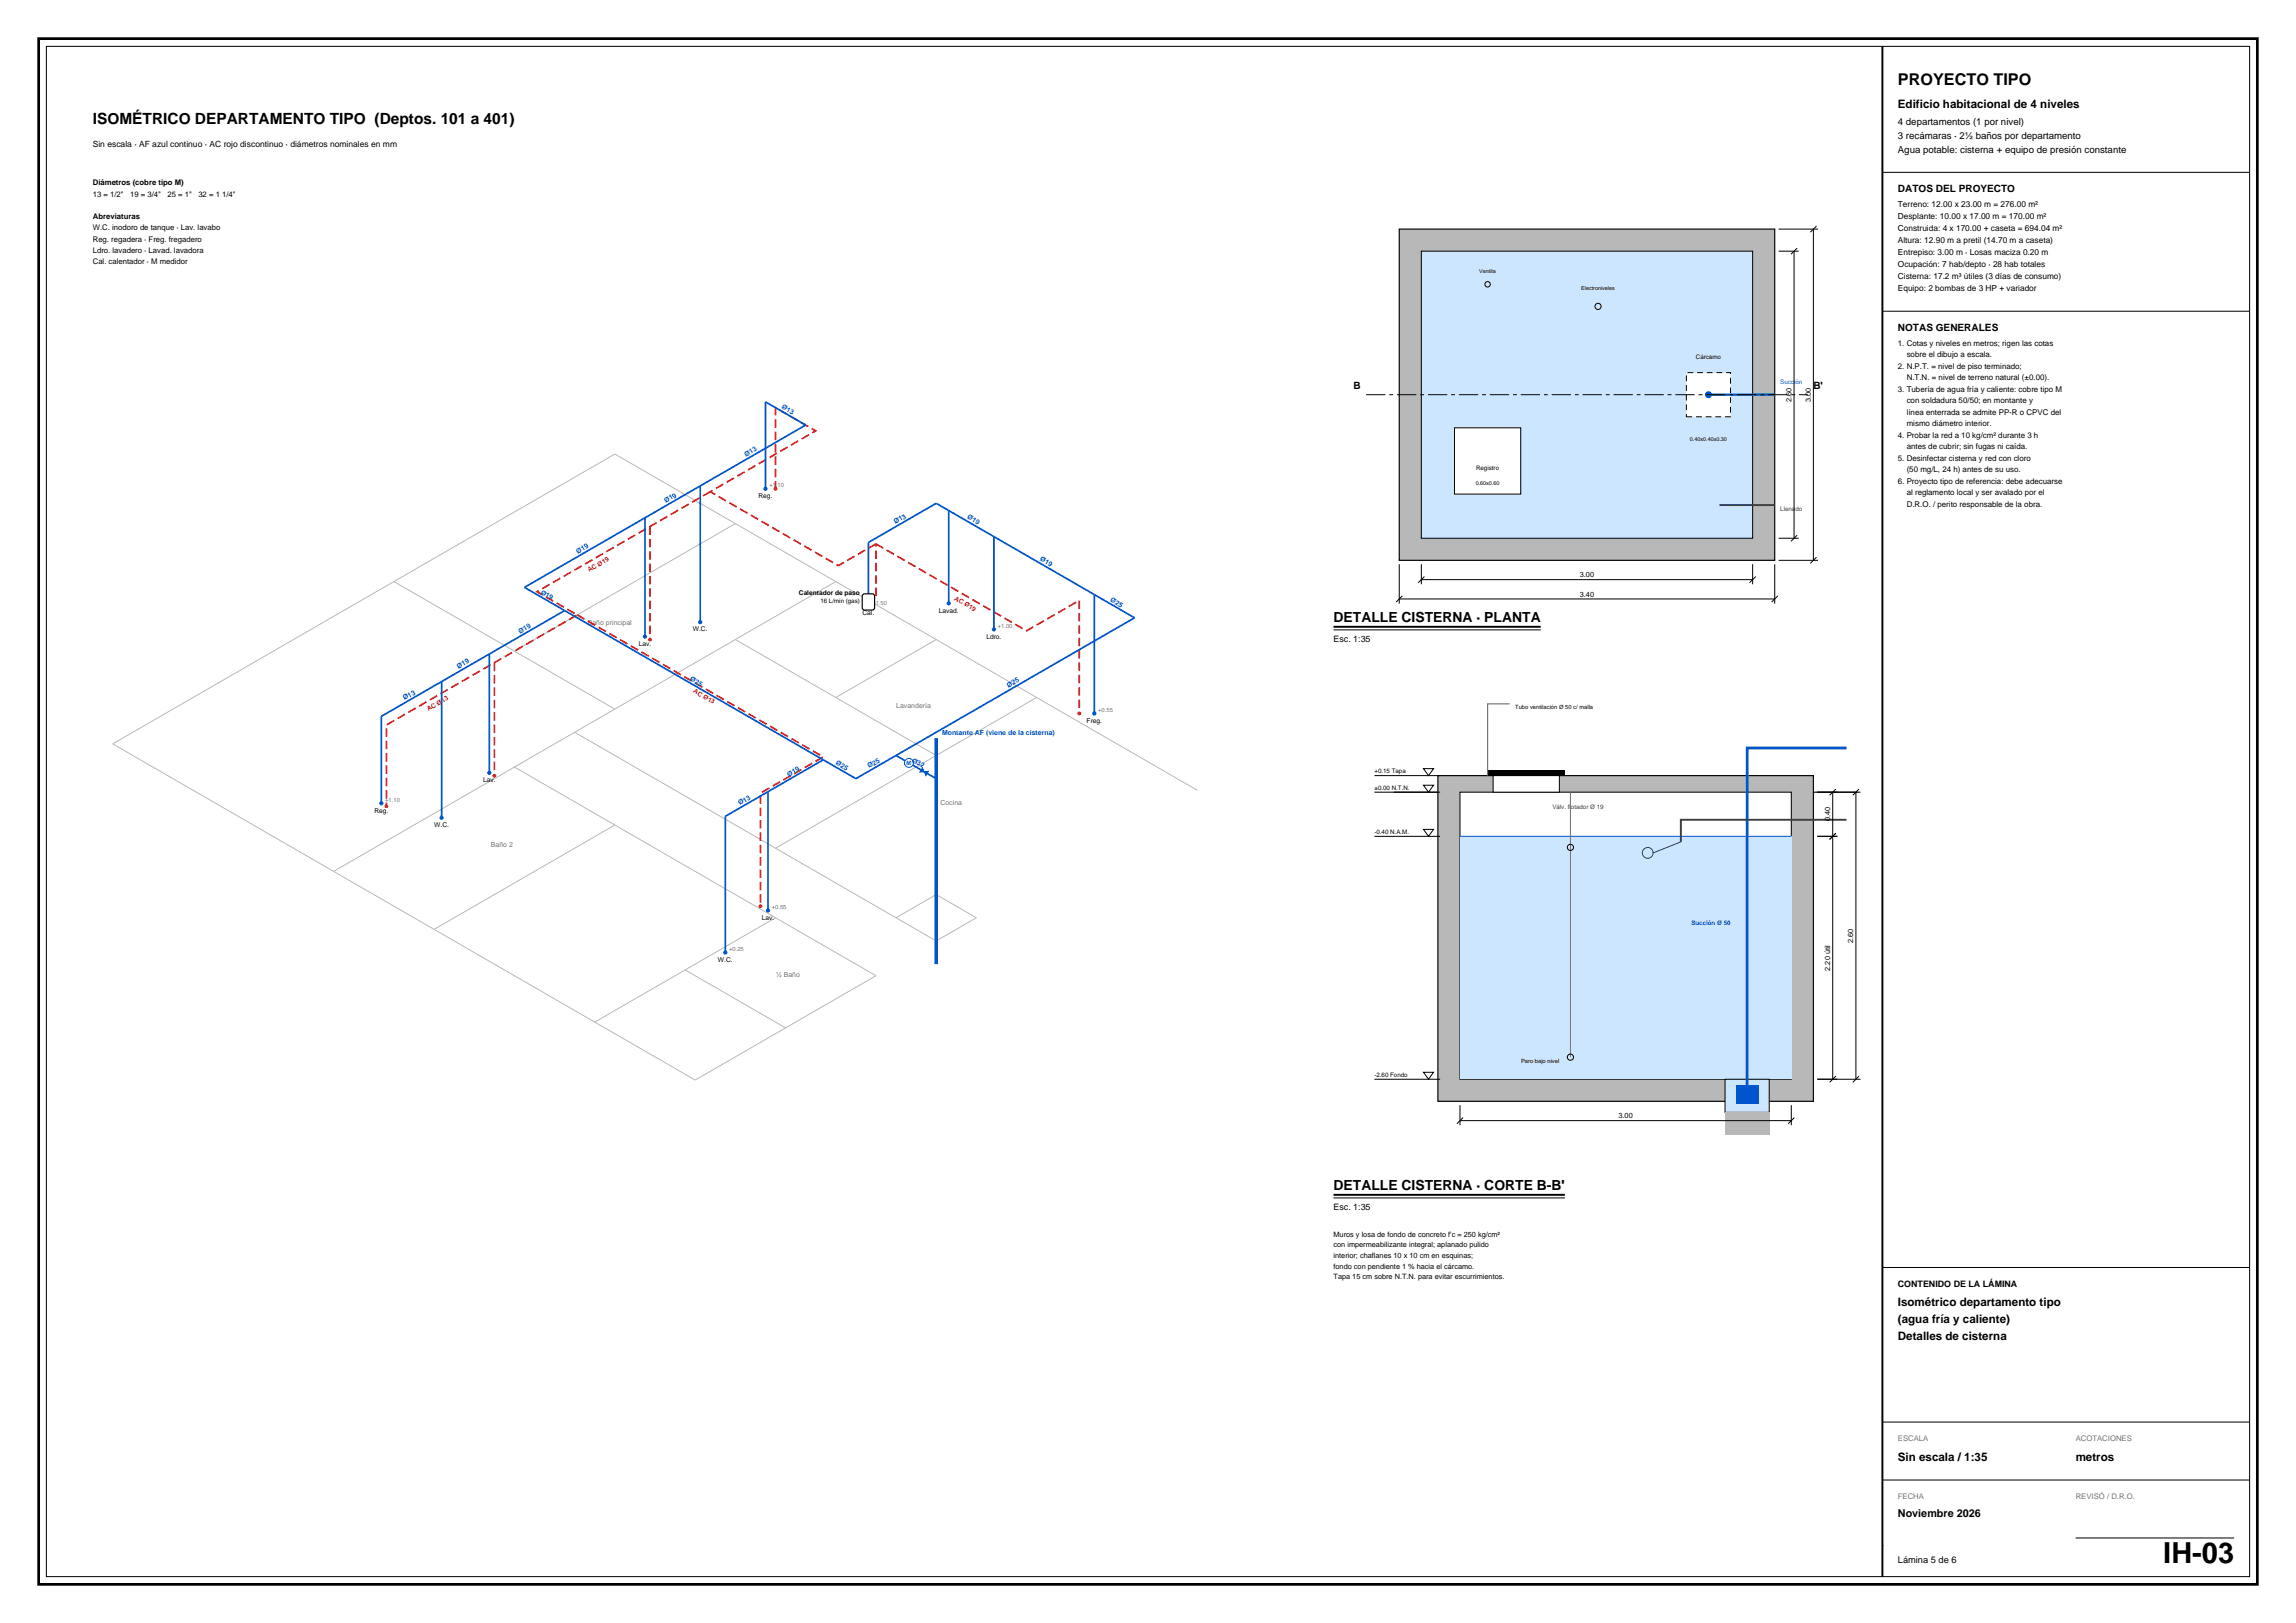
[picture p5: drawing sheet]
<svg xmlns="http://www.w3.org/2000/svg" width="594mm" height="420mm" viewBox="0 0 594 420" stroke-linecap="round" stroke-linejoin="round" font-family="sans-serif">
<defs><g id="words">
<text font-size="7.5" x="559.7" y="404.5">IH-03</text>
<text font-size="4.2" x="491" y="22">PROYECTO TIPO</text>
<text font-size="4" x="24" y="32">ISOMÉTRICO DEPARTAMENTO TIPO (Deptos. 101 a 401)</text>
<g font-size="3.6">
<text x="345" y="161">DETALLE CISTERNA · PLANTA</text>
<text x="345" y="308">DETALLE CISTERNA · CORTE B-B'</text>
</g>
<g font-size="3">
<text x="491" y="28">Edificio habitacional de 4 niveles</text>
<text x="491" y="338">Isométrico departamento tipo</text>
<text x="491" y="342.4">(agua fría y caliente)</text>
<text x="491" y="346.8">Detalles de cisterna</text>
<text x="491" y="378">Sin escala / 1:35</text>
<text x="537" y="378">metros</text>
</g>
<text font-size="2.8" x="491" y="392.5">Noviembre 2026</text>
<g font-size="2.6">
<text x="491" y="49.6">DATOS DEL PROYECTO</text>
<text x="491" y="85.5">NOTAS GENERALES</text>
<text x="350.1" y="100.7">B</text>
<text x="469.1" y="100.7">B'</text>
</g>
<g font-size="2.5">
<text x="491" y="32.4">4 departamentos (1 por nivel)</text>
<text x="491" y="36">3 recámaras · 2½ baños por departamento</text>
<text x="491" y="39.6">Agua potable: cisterna + equipo de presión constante</text>
</g>
<text font-size="2.4" x="491" y="404.5">Lámina 5 de 6</text>
<g font-size="2.3">
<text x="345" y="166.2">Esc. 1:35</text>
<text x="345" y="313.2">Esc. 1:35</text>
<text x="491" y="333">CONTENIDO DE LA LÁMINA</text>
</g>
<g font-size="2.2">
<text x="24" y="38">Sin escala · AF azul continuo · AC rojo discontinuo · diámetros nominales en mm</text>
<text x="491" y="53.6">Terreno: 12.00 x 23.00 m = 276.00 m²</text>
<text x="491" y="56.7">Desplante: 10.00 x 17.00 m = 170.00 m²</text>
<text x="491" y="59.8">Construida: 4 x 170.00 + caseta = 694.04 m²</text>
<text x="491" y="63">Altura: 12.90 m a pretil (14.70 m a caseta)</text>
<text x="491" y="66.1">Entrepiso: 3.00 m · Losas maciza 0.20 m</text>
<text x="491" y="69.2">Ocupación: 7 hab/depto · 28 hab totales</text>
<text x="491" y="72.3">Cisterna: 17.2 m³ útiles (3 días de consumo)</text>
<text x="491" y="75.4">Equipo: 2 bombas de 3 HP + variador</text>
</g>
<g font-size="2.1">
<text x="491" y="89.5">1. Cotas y niveles en metros; rigen las cotas</text>
<text x="491" y="95.5">2. N.P.T. = nivel de piso terminado;</text>
<text x="493.3" y="92.5">sobre el dibujo a escala.</text>
<text x="491" y="101.4">3. Tubería de agua fría y caliente: cobre tipo M</text>
<text x="493.3" y="98.5">N.T.N. = nivel de terreno natural (±0.00).</text>
<text x="493.3" y="104.4">con soldadura 50/50; en montante y</text>
<text x="493.3" y="107.4">línea enterrada se admite PP-R o CPVC del</text>
<text x="491" y="113.3">4. Probar la red a 10 kg/cm² durante 3 h</text>
<text x="493.3" y="110.3">mismo diámetro interior.</text>
<text x="491" y="119.3">5. Desinfectar cisterna y red con cloro</text>
<text x="493.3" y="116.3">antes de cubrir; sin fugas ni caída.</text>
<text x="491" y="125.2">6. Proyecto tipo de referencia: debe adecuarse</text>
<text x="493.3" y="122.2">(50 mg/L, 24 h) antes de su uso.</text>
<text x="493.3" y="128.2">al reglamento local y ser avalado por el</text>
<text x="493.3" y="131.2">D.R.O. / perito responsable de la obra.</text>
</g>
<g font-size="2">
<text x="24" y="48">Diámetros (cobre tipo M)</text>
<text x="24" y="50.9">13 = 1/2&quot;</text>
<text x="33.7" y="50.9">19 = 3/4&quot;</text>
<text x="43.3" y="50.9">25 = 1&quot;</text>
<text x="51.3" y="50.9">32 = 1 1/4&quot;</text>
<text x="24" y="56.7">Abreviaturas</text>
<text x="24" y="59.6">W.C. inodoro de tanque · Lav. lavabo</text>
<text x="24" y="62.5">Reg. regadera · Freg. fregadero</text>
<text x="24" y="65.4">Ldro. lavadero · Lavad. lavadora</text>
<text x="24" y="68.3">Cal. calentador · M medidor</text>
</g>
<g font-size="2" fill="#737373">
<text x="491" y="373">ESCALA</text>
<text x="537" y="373">ACOTACIONES</text>
<text x="491" y="388">FECHA</text>
<text x="537" y="388">REVISÓ / D.R.O.</text>
</g>
<g font-size="1.9">
<text x="463.4" y="104" transform="rotate(-90 463.4 104)">2.60</text>
<text x="468.4" y="104" transform="rotate(-90 468.4 104)">3.00</text>
<text x="408.7" y="149.4">3.00</text>
<text x="408.7" y="154.4">3.40</text>
<text x="473.4" y="212.6" transform="rotate(-90 473.4 212.6)">0.40</text>
<text x="479.4" y="244" transform="rotate(-90 479.4 244)">2.60</text>
<text x="473.4" y="251.2" transform="rotate(-90 473.4 251.2)">2.20 útil</text>
<text x="418.7" y="289.4">3.00</text>
<text x="345" y="320">Muros y losa de fondo de concreto f'c = 250 kg/cm²</text>
<text x="345" y="322.8">con impermeabilizante integral; aplanado pulido</text>
<text x="345" y="325.5">interior; chaflanes 10 x 10 cm en esquinas;</text>
<text x="345" y="328.3">fondo con pendiente 1 % hacia el cárcamo.</text>
<text x="345" y="331">Tapa 15 cm sobre N.T.N. para evitar escurrimientos.</text>
</g>
<g font-size="1.8" fill="#0054cc">
<text x="202.1" y="105.6" transform="rotate(30 202.1 105.6)">Ø13</text>
<text x="193" y="118.2" transform="rotate(-30 193 118.2)">Ø13</text>
<text x="172.2" y="130.2" transform="rotate(-30 172.2 130.2)">Ø19</text>
<text x="231.7" y="135.6" transform="rotate(-30 231.7 135.6)">Ø13</text>
<text x="250.1" y="134.1" transform="rotate(30 250.1 134.1)">Ø19</text>
<text x="149.5" y="143.3" transform="rotate(-30 149.5 143.3)">Ø19</text>
<text x="269" y="145" transform="rotate(30 269 145)">Ø19</text>
<text x="139.7" y="153.6" transform="rotate(30 139.7 153.6)">Ø19</text>
<text x="287.1" y="155.5" transform="rotate(30 287.1 155.5)">Ø25</text>
<text x="134.6" y="164" transform="rotate(-30 134.6 164)">Ø19</text>
<text x="118.6" y="173.1" transform="rotate(-30 118.6 173.1)">Ø19</text>
<text x="178.4" y="175.9" transform="rotate(30 178.4 175.9)">Ø25</text>
<text x="260.9" y="178" transform="rotate(-30 260.9 178)">Ø25</text>
<text x="104.7" y="181.2" transform="rotate(-30 104.7 181.2)">Ø13</text>
<text x="243.7" y="190.2">Montante AF (viene de la cisterna)</text>
<text x="216" y="197.7" transform="rotate(30 216 197.7)">Ø25</text>
<text x="235.8" y="197.1" transform="rotate(30 235.8 197.1)">Ø32</text>
<text x="204.1" y="201.1" transform="rotate(-30 204.1 201.1)">Ø19</text>
<text x="224.8" y="198.8" transform="rotate(-30 224.8 198.8)">Ø25</text>
<text x="191.4" y="208.4" transform="rotate(-30 191.4 208.4)">Ø13</text>
</g>
<g font-size="1.8" fill="#737373">
<text x="152.1" y="161.7">Baño principal</text>
<text x="231.9" y="183.1">Lavandería</text>
<text x="243.3" y="208.2">Cocina</text>
<text x="127" y="219.1">Baño 2</text>
<text x="200.8" y="252.9">½ Baño</text>
</g>
<g font-size="1.7">
<text x="196.2" y="128.9">Reg.</text>
<text x="206.7" y="153.9">Calentador de paso</text>
<text x="223.1" y="159.3">Cal.</text>
<text x="242.9" y="158.5">Lavad.</text>
<text x="165.2" y="167.1">Lav.</text>
<text x="179.3" y="163.4">W.C.</text>
<text x="255.2" y="165.3">Ldro.</text>
<text x="281.1" y="187">Freg.</text>
<text x="125" y="202.4">Lav.</text>
<text x="96.9" y="210.3">Reg.</text>
<text x="112.4" y="214">W.C.</text>
<text x="197.1" y="238">Lav.</text>
<text x="185.7" y="248.9">W.C.</text>
</g>
<g font-size="1.7" fill="#d91a1a">
<text x="152.4" y="148.1" transform="rotate(-30 152.4 148.1)">AC Ø19</text>
<text x="246.8" y="155.2" transform="rotate(30 246.8 155.2)">AC Ø19</text>
<text x="179.2" y="179.2" transform="rotate(30 179.2 179.2)">AC Ø13</text>
<text x="110.8" y="184.1" transform="rotate(-30 110.8 184.1)">AC Ø13</text>
</g>
<g font-size="1.6">
<text x="438.8" y="93">Cárcamo</text>
<text x="381.9" y="121.6">Registro</text>
<text x="212.2" y="156">16 L/min (gas)</text>
<text x="355.6" y="200.1">+0.15 Tapa</text>
<text x="355.6" y="204.4">±0.00 N.T.N.</text>
<text x="355.6" y="215.8">-0.40 N.A.M.</text>
<text x="355.6" y="278.7">-2.60 Fondo</text>
</g>
<g font-size="1.6" fill="#0054cc">
<text x="460.6" y="99.3">Succión</text>
<text x="437.6" y="239.3">Succión Ø 50</text>
</g>
<g font-size="1.6" fill="#008033">
<text x="460.6" y="132.1">Llenado</text>
<text x="401.6" y="209.3">Válv. flotador Ø 19</text>
</g>
<g font-size="1.5" fill="#737373">
<text x="199" y="126.1">+1.10</text>
<text x="225.7" y="156.5">+1.50</text>
<text x="258.1" y="162.5">+1.00</text>
<text x="284.1" y="184.2">+0.55</text>
<text x="99.7" y="207.5">+1.10</text>
<text x="199.7" y="235.2">+0.55</text>
<text x="188.6" y="246.1">+0.25</text>
</g>
<g font-size="1.5">
<text x="392" y="183.6">Tubo ventilación Ø 50 c/ malla</text>
<text x="393.5" y="275">Paro bajo nivel</text>
</g>
<text font-size="1.5" fill="#0054cc" x="234.5" y="198">M</text>
<g font-size="1.4">
<text x="382.7" y="70.7">Ventila</text>
<text x="409.1" y="75">Electroniveles</text>
<text x="437.2" y="114.1">0.40x0.40x0.30</text>
<text x="381.8" y="125.6">0.60x0.60</text>
</g>
</g></defs>
<path d="M10 10h574v400h-574z" fill="none" stroke="#000" stroke-width=".7" stroke-linecap="butt"/>
<path d="M12 12h570v396h-570zM487 44.6h95M487 80.5h95M487 328h95M487 368h95M487 400h.1M487 383h95M537 398h41" fill="none" stroke="#000" stroke-width=".26"/>
<path d="M487 12v396" fill="none" stroke="#000" stroke-width=".5"/>
<path d="M190.2 135.5l-57.1 33M101.9 150.5l57.2 33M216.2 150.5l-129.9 75M190.2 165.5l52 30M242.2 165.5l-26 15M133.1 198.5l93.5 54-46.7 27-150.7-87 129.9-75 150.7 87M148.7 189.5l93.5 54 10.4-6-10.4-6-10.4 6M268.2 180.5l-67.6 39M159.1 213.5l-46.8 27M200.6 237.5l-46.7 27M177.3 251l25.9 15" fill="none" stroke="#b8b8b8" stroke-width=".26"/>
<path d="M226.6 154.2v-13.5M226.6 140.7l39 22.5 13.6-7.8v29.2" fill="none" stroke="#d91a1a" stroke-width=".45" stroke-dasharray="2.2 1" stroke-linecap="butt"/>
<circle cx="279.2" cy="184.6" r=".5" fill="#d91a1a"/>
<path d="M226.6 140.7l-9.7 5.7-33.2-19.2 27.3-15.7-10.4-6v21" fill="none" stroke="#d91a1a" stroke-width=".45" stroke-dasharray="2.2 1" stroke-linecap="butt"/>
<circle cx="200.6" cy="126.5" r=".5" fill="#d91a1a"/>
<path d="M183.7 127.2l-44.8 25.9 10.4 6-49.3 28.5v21" fill="none" stroke="#d91a1a" stroke-width=".45" stroke-dasharray="2.2 1" stroke-linecap="butt"/>
<circle cx="100" cy="208.6" r=".5" fill="#d91a1a"/>
<path d="M168.2 136.2v29.3" fill="none" stroke="#d91a1a" stroke-width=".45" stroke-dasharray="2.2 1" stroke-linecap="butt"/>
<circle cx="168.2" cy="165.5" r=".5" fill="#d91a1a"/>
<path d="M127.9 171.5v29.2" fill="none" stroke="#d91a1a" stroke-width=".45" stroke-dasharray="2.2 1" stroke-linecap="butt"/>
<circle cx="127.9" cy="200.7" r=".5" fill="#d91a1a"/>
<path d="M149.3 159.1l63.7 36.8-16.3 9.3v29.3" fill="none" stroke="#d91a1a" stroke-width=".45" stroke-dasharray="2.2 1" stroke-linecap="butt"/>
<circle cx="196.7" cy="234.5" r=".5" fill="#d91a1a"/>
<path d="M231.8 195.5l10.4 6" fill="none" stroke="#0054cc" stroke-width=".45"/>
<path d="M238.6 198.7l1 2 .6-1.1-2.2 .2z" fill-rule="evenodd" fill="#0054cc" stroke="#0054cc" stroke-width=".26"/>
<circle cx="235.1" cy="197.4" r="1.15" fill="#fff" stroke="#0054cc" stroke-width=".26"/>
<path d="M231.8 195.5l-10.4 6-8.4-4.9-14.3 8.3v30.7" fill="none" stroke="#0054cc" stroke-width=".45"/>
<circle cx="198.7" cy="235.6" r=".55" fill="#0054cc"/>
<path d="M198.7 204.9l-11.1 6.3v35.3" fill="none" stroke="#0054cc" stroke-width=".45"/>
<circle cx="187.6" cy="246.5" r=".55" fill="#0054cc"/>
<path d="M213 196.6l-66.9-38.6-19.5 11.2v30.8" fill="none" stroke="#0054cc" stroke-width=".45"/>
<circle cx="126.6" cy="200" r=".55" fill="#0054cc"/>
<path d="M126.6 169.2l-12.3 7.2v35.2" fill="none" stroke="#0054cc" stroke-width=".45"/>
<circle cx="114.3" cy="211.6" r=".55" fill="#0054cc"/>
<path d="M114.3 176.4l-15.6 9v22.5" fill="none" stroke="#0054cc" stroke-width=".45"/>
<circle cx="98.7" cy="207.9" r=".55" fill="#0054cc"/>
<path d="M146.1 158l-10.4-6 31.2-18v30.7" fill="none" stroke="#0054cc" stroke-width=".45"/>
<circle cx="166.9" cy="164.7" r=".55" fill="#0054cc"/>
<path d="M166.9 134l14.3-8.3v35.3" fill="none" stroke="#0054cc" stroke-width=".45"/>
<circle cx="181.2" cy="161" r=".55" fill="#0054cc"/>
<path d="M181.2 125.7l27.2-15.7-10.4-6v22.5" fill="none" stroke="#0054cc" stroke-width=".45"/>
<circle cx="198" cy="126.5" r=".55" fill="#0054cc"/>
<path d="M283.1 184.6v-30.7l10.4 6-61.7 35.6" fill="none" stroke="#0054cc" stroke-width=".45"/>
<circle cx="283.1" cy="184.6" r=".55" fill="#0054cc"/>
<path d="M283.1 153.9l-26-15v24" fill="none" stroke="#0054cc" stroke-width=".45"/>
<circle cx="257.1" cy="162.9" r=".55" fill="#0054cc"/>
<path d="M257.1 138.9l-11.6-6.8v24" fill="none" stroke="#0054cc" stroke-width=".45"/>
<circle cx="245.5" cy="156.1" r=".55" fill="#0054cc"/>
<path d="M245.5 132.1l-3.3-1.9-17.5 10.2v16.5" fill="none" stroke="#0054cc" stroke-width=".45"/>
<circle cx="224.7" cy="156.9" r=".55" fill="#0054cc"/>
<path d="M242.2 191v58.5" fill="none" stroke="#0054cc" stroke-width=".9" stroke-linecap="butt"/>
<path d="M223.2 153.9l.5-.2h2l.4 .2 .2 .4v3l-.2 .4-.4 .2h-2l-.5-.2-.1-.4v-3z" fill-rule="evenodd" fill="#fff" stroke="#000" stroke-width=".3"/>
<path d="M362 59.3h97.1v85.7h-97.1z" fill-rule="evenodd" fill="#b8b8b8" stroke="#000" stroke-width=".3"/>
<path d="M367.7 65h85.7v74.3h-85.7z" fill-rule="evenodd" fill="#cce6ff" stroke="#000" stroke-width=".26"/>
<path d="M376.3 110.7h17.1v17.2h-17.1z" fill-rule="evenodd" fill="#fff" stroke="#000" stroke-width=".26"/>
<path d="M436.3 96.4h11.4v11.5h-11.4z" fill-rule="evenodd" fill="#fff" stroke="#000" stroke-width=".26" stroke-dasharray="1.5 1" stroke-linecap="butt"/>
<circle cx="442" cy="102.1" r=".9" fill="#0054cc"/>
<path d="M442 102.1h17.1" fill="none" stroke="#0054cc" stroke-width=".6" stroke-linecap="butt"/>
<path d="M444.9 130.7h14.2" fill="none" stroke="#008033" stroke-width=".5"/>
<g fill="none" stroke="#000" stroke-width=".26">
<path d="M460.1 59.3h10.2M469.1 59.3v85.7M469.9 58.5l-1.6 1.6M460.1 65h5.2M464.1 65v74.3M464.9 64.2l-1.6 1.6M460.1 139.3h5.2M464.9 138.5l-1.6 1.6M362 155h97.1M362 146v10.2M362.8 154.2l-1.6 1.6M367.7 150h85.7"/>
<path d="M367.7 146v5.2M368.5 149.2l-1.6 1.6M453.4 146v5.2M454.2 149.2l-1.6 1.6M459.1 146v10.2M459.9 154.2l-1.6 1.6M460.1 145h10.2M469.9 144.2l-1.6 1.6M345 163h53.6"/>
<circle cx="384.9" cy="73.6" r=".7"/>
<circle cx="413.4" cy="79.3" r=".8"/>
</g>
<path d="M353.4 102.1h114.3" fill="none" stroke="#000" stroke-width=".26" stroke-dasharray="5 1 1 1" stroke-linecap="butt"/>
<path d="M345 162.2h53.6" fill="none" stroke="#000" stroke-width=".5"/>
<path d="M372 200.7h97.1v84.3h-97.1z" fill-rule="evenodd" fill="#b8b8b8" stroke="#000" stroke-width=".3"/>
<path d="M377.7 205h85.7v74.3h-85.7z" fill-rule="evenodd" fill="#fff" stroke="#000" stroke-width=".26"/>
<path d="M377.7 216.4h85.7v62.9h-85.7z" fill-rule="evenodd" fill="#cce6ff"/>
<path d="M377.7 216.4h85.7" fill="none" stroke="#0054cc" stroke-width=".26"/>
<path d="M446.3 279.3h11.4v8.6h-11.4z" fill-rule="evenodd" fill="#cce6ff" stroke="#000" stroke-width=".26"/>
<path d="M446.3 287.9h11.4v5.7h-11.4z" fill-rule="evenodd" fill="#b8b8b8"/>
<path d="M386.3 200.7h17.1v4.3h-17.1z" fill-rule="evenodd" fill="#fff" stroke="#000" stroke-width=".26"/>
<path d="M384.9 199.3h20v1.4h-20z" fill-rule="evenodd" fill="#000"/>
<path d="M477.7 193.6h-25.7v90" fill="none" stroke="#0054cc" stroke-width=".7" stroke-linecap="butt"/>
<path d="M449.1 280.7h5.8v4.9h-5.8z" fill-rule="evenodd" fill="#0054cc"/>
<path d="M477.7 212.1h-42.8v5.8" fill="none" stroke="#008033" stroke-width=".5"/>
<g fill="none" stroke="#008033" stroke-width=".26">
<path d="M434.9 217.9l-7.2 2.8"/>
<circle cx="426.3" cy="220.7" r="1.4"/>
</g>
<path d="M406.3 205v68.6" fill="none" stroke="#737373" stroke-width=".26"/>
<g fill="none" stroke="#000" stroke-width=".26">
<path d="M368.3 198.9h2.6l-1.3 1.8zM355.6 216.4h17M355.6 205h17M355.6 200.7h17M368.3 203.2h2.6l-1.3 1.8zM368.3 214.6h2.6l-1.3 1.8zM470.1 216.4h5.2M470.1 205h11.2M474.1 205v74.3M474.9 215.6l-1.6 1.6M474.9 204.2l-1.6 1.6M480.1 205v74.3"/>
<path d="M480.9 204.2l-1.6 1.6M355.6 279.3h17M368.3 277.5h2.6l-1.3 1.8zM470.1 279.3h11.2M474.9 278.5l-1.6 1.6M480.9 278.5l-1.6 1.6M377.7 290h85.7M377.7 286v5.2M378.5 289.2l-1.6 1.6M463.4 286v5.2M464.2 289.2l-1.6 1.6M345 310h59.9"/>
<circle cx="406.3" cy="219.3" r=".8"/>
<circle cx="406.3" cy="273.6" r=".8"/>
</g>
<path d="M390.6 182.1h-5.7v18.6" fill="none" stroke="#737373" stroke-width=".3"/>
<path d="M360.6 205h11.4M469.1 205h11.5" fill="none" stroke="#000" stroke-width=".3"/>
<path d="M345 309.2h59.9" fill="none" stroke="#000" stroke-width=".5"/>
<use href="#words"/>
</svg>
